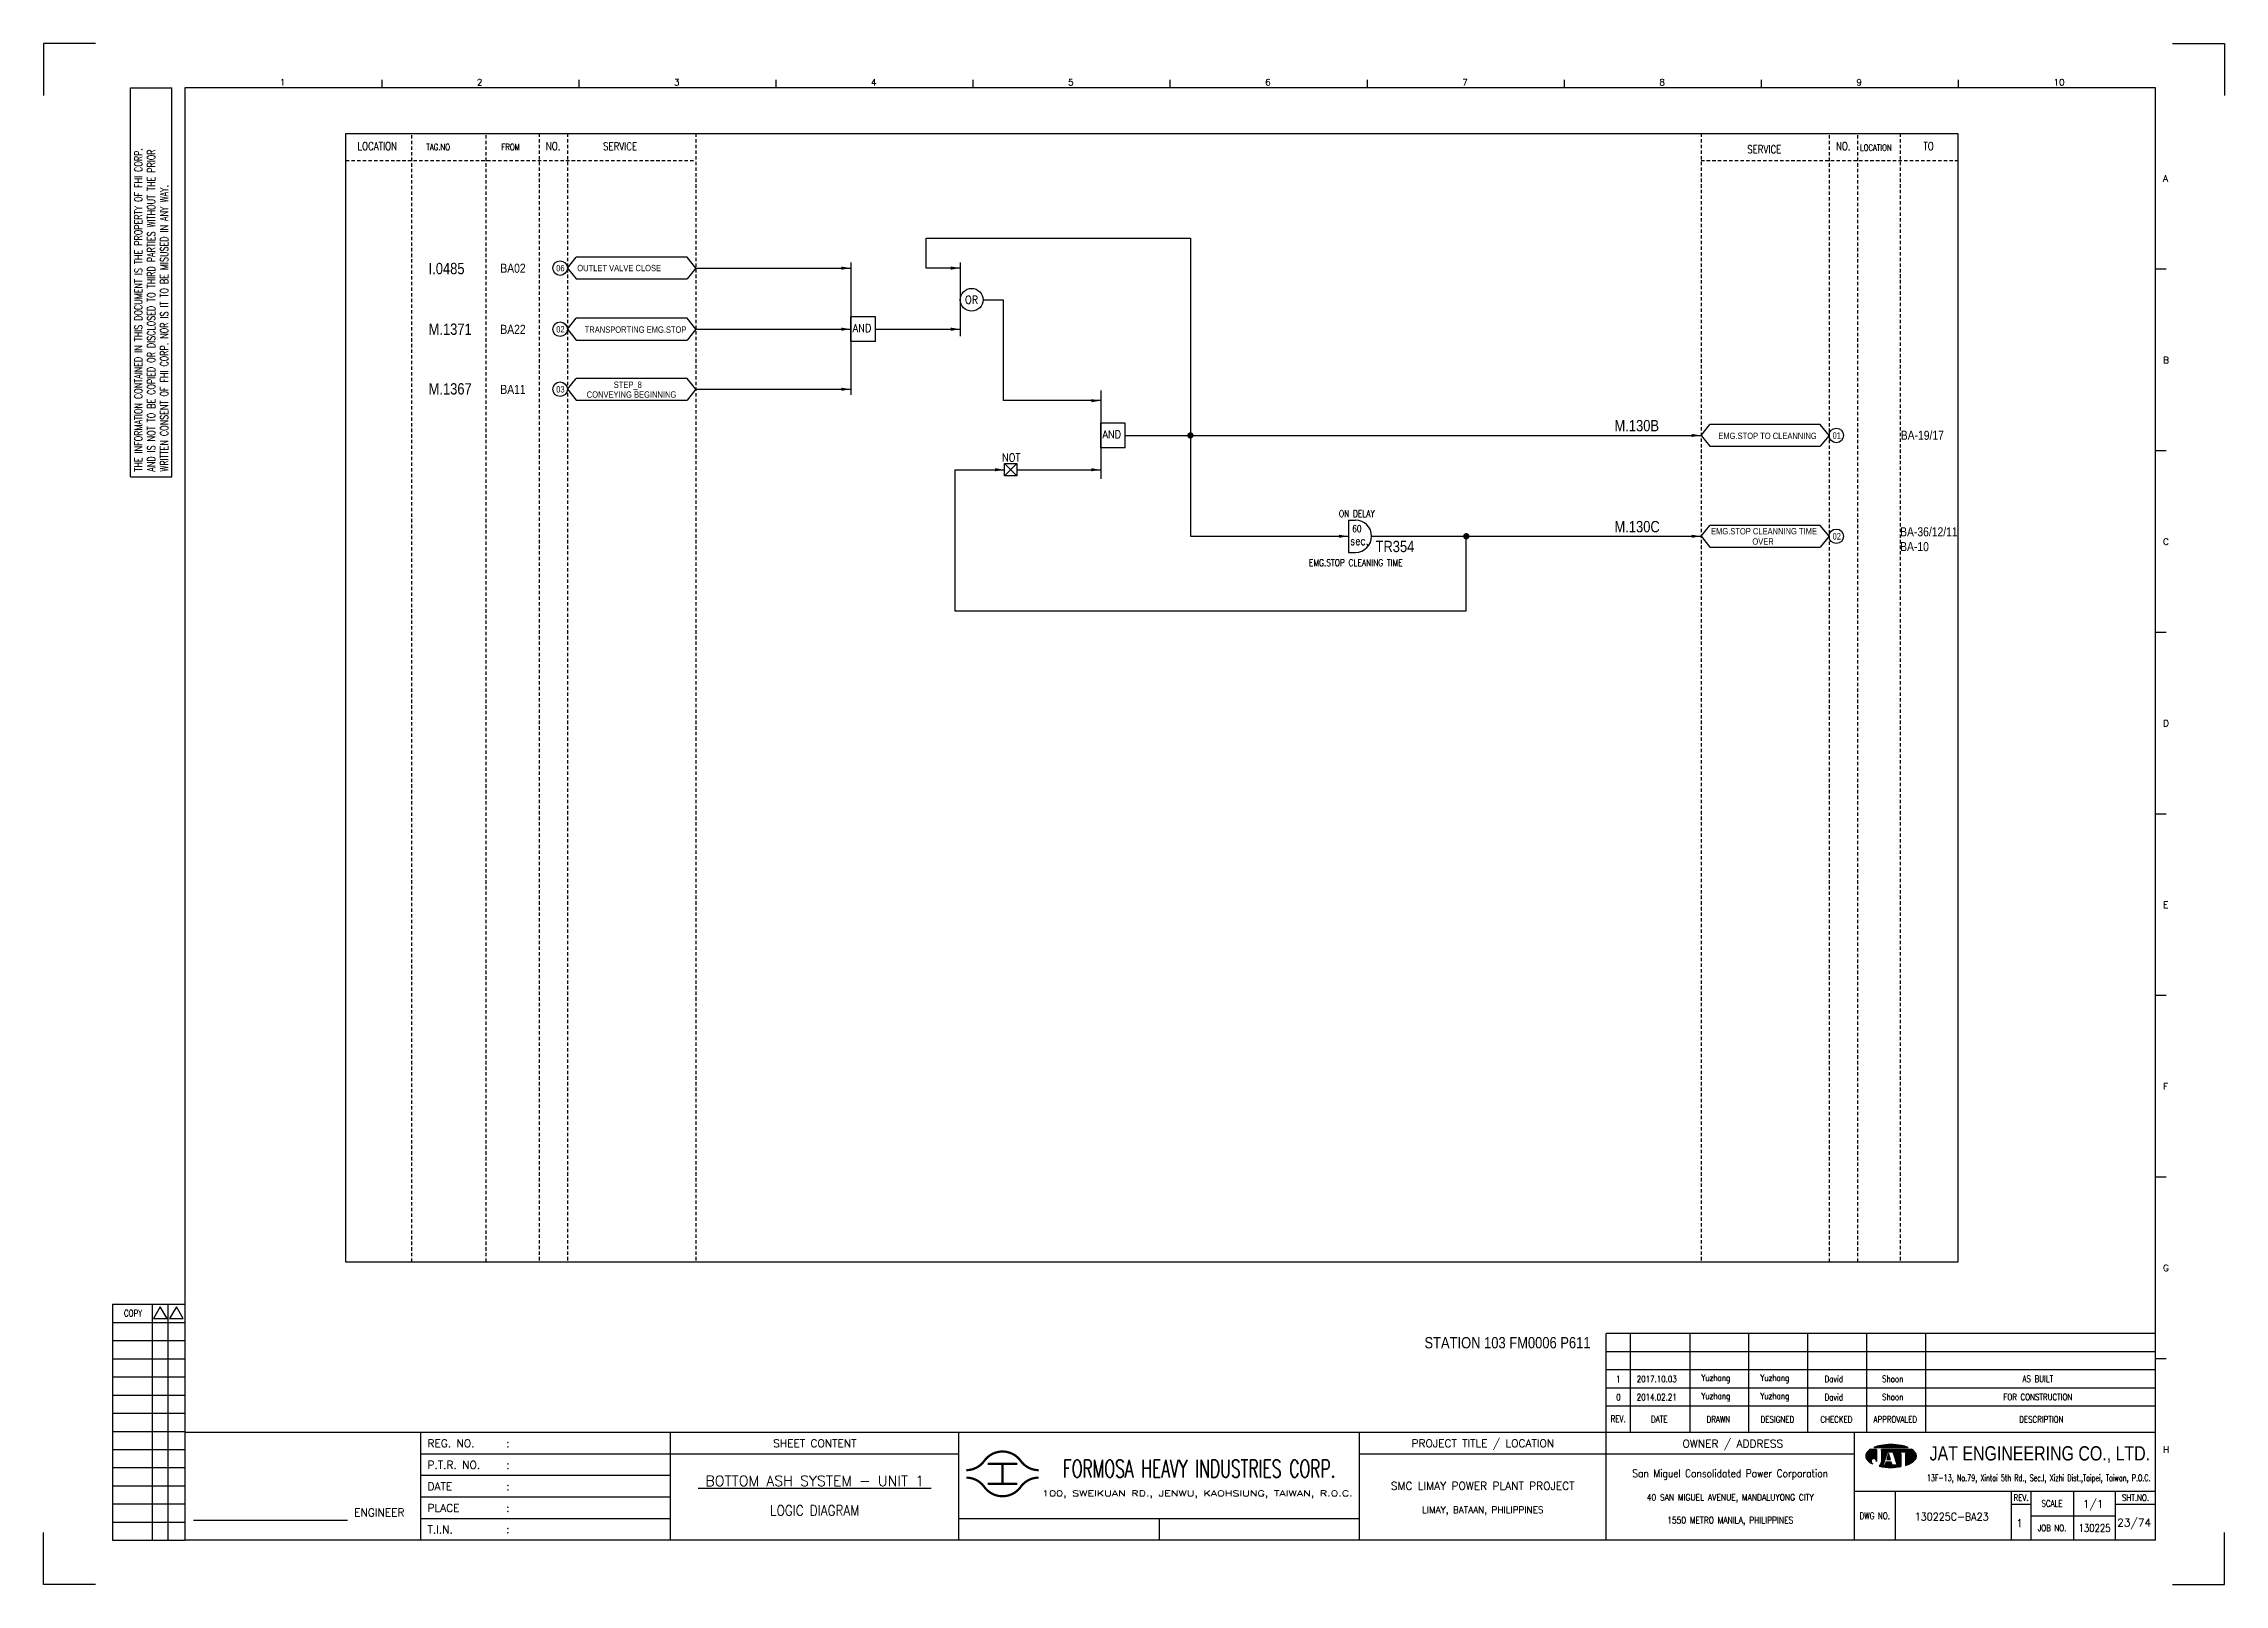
# Model space of a CAD drawing. Extents: x 1576 to 2542, y 416 to 1098.
import ezdxf
from ezdxf.enums import TextEntityAlignment as Align

# ---------------------------------------------------------------- set-up
doc = ezdxf.new("R2010")
doc.units = 0
doc.header["$MEASUREMENT"] = 0
doc.linetypes.add('HIDDEN', pattern=[4, 1.5, -1, 1.5])
doc.layers.get('0').update_dxf_attribs({"linetype": 'CONTINUOUS'})
doc.layers.get('DEFPOINTS').update_dxf_attribs({"linetype": 'CONTINUOUS'})
for name, color, linetype in [('B_DIM', 7, 'CONTINUOUS'), ('CON', 4, 'CONTINUOUS'), ('DCS', 7, 'CONTINUOUS'), ('DIM', 3, 'CONTINUOUS'), ('HID', 2, 'HIDDEN'), ('T', 2, 'CONTINUOUS'), ('TEXT', 7, 'CONTINUOUS'), ('圖框CON', 4, 'CONTINUOUS'), ('圖框DIM', 3, 'CONTINUOUS'), ('框線', 6, 'CONTINUOUS')]:
    doc.layers.add(name, color=color, linetype=linetype)
doc.styles.add('AEH', font='simplex', dxfattribs={"width": 0.8, "bigfont": 'ae'})
doc.styles.add('DAYUKP', font='complex', dxfattribs={"bigfont": 'DAYUKP.SHX'})
doc.styles.add('E2', font='simplex.shx', dxfattribs={"height": 2})
doc.styles.add('E3', font='simplex.shx', dxfattribs={"height": 3})
doc.styles.add('E4', font='simplex.shx', dxfattribs={"height": 4})
doc.styles.add('ROMANS', font='romans', dxfattribs={"width": 0.8})
doc.styles.add('style3', font='ARIALN.TTF')
doc.styles.add('WMF-Arial0', font='arial.ttf')

msp = doc.modelspace()

# ---------------------------------------------------------------- texts
at = {"layer": 'CON', "style": 'ROMANS'}
for s, height, width, p in [('LOCATION', 3.5, 0.8, (1724.13, 1052.4)), ('NO.', 3.5, 0.8, (1802.03, 1052.4)), ('SERVICE', 3.5, 0.8, (1831.68, 1052.33)), ('NO.', 3.5, 0.8, (2373.46, 1052.4)), ('TO', 3.5, 0.8, (2411.26, 1052.4)), ('SERVICE', 3.5, 0.8, (2338.49, 1051.02)), ('OR', 3.5, 0.9, (1987.39, 984.36)), ('NOT', 3.5, 0.9, (2004.92, 914.49)), ('60', 3.024, 0.8, (2158.04, 883.03)), ('sec.', 3.78, 0.8, (2159.15, 877.66))]:
    msp.add_text(s, height=height, dxfattribs=dict(at, width=width)).set_placement(p, align=Align.MIDDLE)
for s, height, width, p in [('TAG.NO', 2.8, 0.8, (1745.87, 1049.75)), ('FROM', 2.8, 0.8, (1779.12, 1049.75)), ('LOCATION', 2.8, 0.8, (2380.89, 1049.51)), ('AND', 3.5, 0.9, (1934.7, 969.03)), ('AND', 3.5, 0.9, (2045.35, 921.98)), ('ON DELAY', 3.024, 0.8, (2150.08, 887.26)), ('EMG.STOP CLEANING TIME', 3.024, 0.8, (2136.82, 865.51))]:
    msp.add_text(s, height=height, dxfattribs=dict(at, width=width)).set_placement(p, align=Align.BOTTOM_LEFT)
at = {"layer": 'CON', "style": 'style3'}
for s, p in [('BA02', (1778.62, 998.35)), ('BA22', (1778.62, 971.29)), ('BA11', (1778.62, 944.71))]:
    msp.add_text(s, height=4, dxfattribs=at).set_placement(p, align=Align.MIDDLE_LEFT)
for s, p in [('06', (1803.38, 996.12)), ('OUTLET VALVE CLOSE', (1812.72, 996.19)), ('02', (1803.38, 969.06)), ('TRANSPORTING EMG.STOP', (1816, 968.92)), ('STEP_8', (1828.87, 944.52)), ('03', (1803.38, 942.48)), ('CONVEYING BEGINNING', (1816.89, 940.17)), ('EMG.STOP TO CLEANNING', (2318.13, 921.87)), ('01', (2368.73, 922.02)), ('EMG.STOP CLEANNING TIME ', (2314.91, 879.64)), ('02', (2368.73, 877.38)), ('OVER', (2333.21, 875.1))]:
    msp.add_text(s, height=2.8, dxfattribs=at).set_placement(p, align=Align.BOTTOM_LEFT)
for s, p in [('BA-19/17', (2398.94, 922.38)), ('BA-36/12/11', (2398.66, 879.63)), ('BA-10', (2398.66, 873.08))]:
    msp.add_text(s, height=4, dxfattribs=at).set_placement(p)
at = {"layer": 'DCS', "linetype": 'ByBlock', "style": 'style3'}
for s, p in [('I.0485', (1746.85, 995.71)), ('M.1371', (1746.85, 968.85)), ('M.1367', (1746.85, 942.43)), ('M.130B', (2272.13, 926.14)), ('M.130C', (2272.13, 881.42)), ('TR354', (2166.3, 872.65)), ('STATION 103 FM0006 P611', (2187.97, 520.06))]:
    msp.add_text(s, height=5, dxfattribs=at).set_placement(p)
at = {"layer": 'T', "style": 'AEH', "width": 0.8}
for s, height, p in [('1', 2.87, (2273.85, 506.44)), ('2017.10.03', 2.871, (2290.85, 506.48)), ('Yuzhang', 2.871, (2317.05, 506.56)), ('Yuzhang', 2.871, (2343.16, 506.56)), ('David', 2.871, (2369.28, 506.56)), ('Shoon', 2.871, (2395.39, 506.56)), ('AS BUILT', 2.871, (2459.66, 506.56)), ('0', 2.87, (2273.85, 498.4)), ('2014.02.21', 2.871, (2290.85, 498.44)), ('Yuzhang', 2.871, (2317.05, 498.52)), ('Yuzhang', 2.871, (2343.16, 498.52)), ('David', 2.871, (2369.28, 498.52)), ('Shoon', 2.871, (2395.39, 498.52)), ('FOR CONSTRUCTION', 2.8714, (2459.66, 498.52))]:
    msp.add_text(s, height=height, dxfattribs=at).set_placement(p, align=Align.MIDDLE)
at = {"layer": 'TEXT', "color": 2, "style": 'E3', "width": 0.8}
msp.add_text('130225', height=3.446, dxfattribs=at).set_placement((2484.79, 440.49), align=Align.MIDDLE_CENTER)

# ---------------------------------------------------------------- blocks, each defined once
blk = doc.blocks.new('LEADER')
at = {"layer": 'CON'}
blk.add_solid([(0.85, -0.57), (0.85, -1.57), (3.85, -1.07)], dxfattribs=at)
blk = doc.blocks.new('Sht_Cont_T3')
at = {"layer": 'TEXT', "color": 3, "linetype": 'Continuous', "style": 'E4'}
for tag, p in [('$SHT_CONT_L1$', (55.63, 24.91)), ('$SHT_CONT_L2$', (55.63, 16.61)), ('$SHT_CONT_L3$', (55.63, 8.3))]:
    blk.add_attdef(tag, text='', height=4, dxfattribs=at).set_placement(p, align=Align.MIDDLE)
blk = doc.blocks.new('1880-TITLE_BLK')
at = {"layer": 'TEXT', "color": 2, "linetype": 'Continuous', "style": 'E3'}
for tag, p in [('DWG_NO', (736.41, 26.44)), ('REV', (762.59, 23.97)), ('SCALE', (790.95, 31.17)), ('SHT_NO', (806.74, 23.97))]:
    blk.add_attdef(tag, text='', height=3, dxfattribs=at).set_placement(p, align=Align.MIDDLE)
at = {"layer": 'TEXT', "linetype": 'Continuous', "style": 'E2', "width": 0.6}
for tag, p in [('REV_DATE', (418.65, 19.76)), ('APPR_DATE', (492.93, 19.76))]:
    blk.add_attdef(tag, text='', height=2, dxfattribs=at).set_placement(p, align=Align.MIDDLE_LEFT)
blk = doc.blocks.new('1')
at = {"ltscale": 500, "const_width": 0.99}
blk.add_lwpolyline([(1686.83, 57.65, -0.241531), (1678.79, 61.78, 0.512989), (1662.7, 61.78, -0.241531), (1654.66, 57.65, -0.241531)], format="xyb", dxfattribs=at)
for points in [[(1664.14, 60.4), (1677.35, 60.4)], [(1670.74, 60.4), (1670.74, 51.6)], [(1664.14, 51.6), (1677.35, 51.6)]]:
    blk.add_lwpolyline(points, dxfattribs=at)
at = {"const_width": 0.99}
blk.add_lwpolyline([(1686.83, 54.35, 0.241531), (1678.79, 50.22, -0.512989), (1662.7, 50.22, 0.241531), (1654.66, 54.35, 0.241531)], format="xyb", dxfattribs=at)
at = {"layer": 'B_DIM'}
for p, q in [((2181.53, 118.11), (1938.08, 118.11)), ((1938.08, 74.29), (1938.08, 118.11)), ((1948.92, 74.29), (1948.92, 118.11)), ((1975.28, 74.29), (1975.28, 118.11)), ((2001.39, 74.29), (2001.39, 118.11)), ((2027.5, 74.29), (2027.5, 118.11)), ((2053.62, 74.29), (2053.62, 118.11)), ((2079.73, 74.29), (2079.73, 118.11)), ((2181.53, 110.07), (1938.08, 110.07)), ((1938.08, 77.93), (1938.08, 104.33)), ((2181.53, 102.03), (1938.08, 102.03)), ((2181.53, 93.99), (1938.08, 93.99)), ((2181.53, 85.95), (1938.08, 85.95))]:
    blk.add_line(p, q, dxfattribs=at)
at = {"layer": 'CON'}
for points in [[(1523.67, 26.6), (1523.67, 74.29)], [(1651.45, 26.6), (1651.45, 74.29)]]:
    blk.add_lwpolyline(points, dxfattribs=at)
at = {"layer": 'CON', "ltscale": 500}
for points in [[(1523.67, 64.75), (1413.11, 64.75)], [(1651.45, 64.75), (1523.67, 64.75)], [(1523.67, 55.22), (1413.11, 55.22)], [(1523.67, 45.69), (1413.11, 45.69)], [(1523.67, 36.15), (1413.11, 36.15)]]:
    blk.add_lwpolyline(points, dxfattribs=at)
at = {"layer": 'DEFPOINTS'}
for points in [[(1268.99, 689.33), (1246.02, 689.33), (1246.02, 666.36)], [(2189, 689.33), (2211.97, 689.33), (2211.97, 666.36)], [(1268.99, 7.08), (1246.02, 7.08), (1246.02, 30.05)], [(2189, 7.08), (2211.97, 7.08), (2211.97, 30.05)]]:
    blk.add_lwpolyline(points, dxfattribs=at)
at = {"layer": 'DIM'}
for p, q in [((1276.46, 131.12), (1276.46, 26.6)), ((1276.46, 131.12), (1308.62, 131.12)), ((1294.26, 26.6), (1294.26, 131.12)), ((1301.15, 26.6), (1301.15, 131.12)), ((1276.46, 123.08), (1308.62, 123.08)), ((1276.46, 115.04), (1308.62, 115.04)), ((1276.46, 107), (1308.62, 107)), ((1276.46, 98.96), (1308.62, 98.96)), ((1276.46, 90.92), (1308.62, 90.92)), ((1276.46, 82.88), (1308.62, 82.88)), ((1276.46, 74.84), (1308.62, 74.84)), ((1276.46, 66.8), (1308.62, 66.8)), ((1276.46, 58.76), (1308.62, 58.76)), ((1276.46, 50.72), (1308.62, 50.72)), ((1276.46, 42.68), (1308.62, 42.68)), ((1276.46, 34.64), (1308.62, 34.64)), ((1276.46, 26.6), (1308.62, 26.6))]:
    blk.add_line(p, q, dxfattribs=at)
for points in [[(1297.7, 129.98), (1294.72, 124.81), (1300.69, 124.81)], [(1304.83, 129.98), (1301.84, 124.81), (1307.81, 124.81)]]:
    blk.add_lwpolyline(points, close=True, dxfattribs=at)
at = {"layer": 'T', "lineweight": -3}
for p, q in [((2056.73, 67.67), (2071.93, 67.67)), ((2057.91, 66.87), (2055.21, 66.87)), ((2057.91, 66.87), (2057.91, 61.52)), ((2073.45, 66.87), (2060.05, 66.87)), ((2060.05, 66.33), (2060.05, 66.87)), ((2060.05, 66.87), (2060.05, 61.23)), ((2061.8, 63.05), (2060.05, 61.24)), ((2060.85, 59.91), (2062.72, 65.8)), ((2061.65, 59.91), (2060.85, 59.91)), ((2062.08, 61.25), (2061.65, 59.91)), ((2064.44, 61.25), (2062.08, 61.25)), ((2063.26, 65), (2062.41, 62.32)), ((2062.41, 62.32), (2064.1, 62.32)), ((2062.72, 65.8), (2065.13, 65.8)), ((2064.1, 62.32), (2063.26, 65)), ((2063.79, 65.8), (2065.13, 65.8)), ((2064.86, 59.91), (2064.44, 61.25)), ((2067, 59.91), (2064.86, 59.91)), ((2065.13, 65.8), (2067, 59.91)), ((2066.74, 65.8), (2072.62, 65.8)), ((2066.74, 65), (2066.74, 65.8)), ((2068.61, 65), (2066.74, 65)), ((2068.61, 65), (2068.61, 59.21)), ((2072.62, 65), (2070.75, 65)), ((2070.75, 65), (2070.75, 59.74)), ((2072.62, 65.8), (2072.62, 65))]:
    blk.add_line(p, q, dxfattribs=at)
at = {"layer": 'T', "color": 0, "lineweight": -3}
for p, q in [((2056.94, 67.67), (2057.09, 67.82)), ((2057.16, 67.67), (2057.44, 67.95)), ((2057.39, 67.67), (2057.78, 68.07)), ((2057.61, 67.67), (2058.11, 68.18)), ((2057.83, 67.67), (2058.43, 68.27)), ((2058.05, 67.67), (2058.73, 68.35)), ((2058.27, 67.67), (2059.03, 68.43)), ((2058.49, 67.67), (2059.32, 68.49)), ((2058.72, 67.67), (2059.6, 68.55)), ((2058.94, 67.67), (2059.87, 68.6)), ((2059.16, 67.67), (2060.14, 68.65)), ((2059.38, 67.67), (2060.41, 68.7)), ((2059.6, 67.67), (2060.67, 68.74)), ((2059.82, 67.67), (2060.93, 68.77)), ((2060.05, 67.67), (2061.18, 68.81)), ((2060.27, 67.67), (2061.44, 68.84)), ((2060.49, 67.67), (2061.69, 68.87)), ((2060.71, 67.67), (2061.93, 68.89)), ((2060.93, 67.67), (2062.18, 68.91)), ((2061.15, 67.67), (2062.42, 68.93)), ((2061.38, 67.67), (2062.66, 68.95)), ((2061.6, 67.67), (2062.89, 68.97)), ((2061.82, 67.67), (2063.13, 68.98)), ((2062.04, 67.67), (2063.36, 68.99)), ((2062.26, 67.67), (2063.59, 69)), ((2062.48, 67.67), (2063.82, 69)), ((2062.71, 67.67), (2064.04, 69.01)), ((2062.93, 67.67), (2064.27, 69.01)), ((2063.15, 67.67), (2064.49, 69.01)), ((2063.37, 67.67), (2064.71, 69.01)), ((2063.59, 67.67), (2064.92, 69)), ((2063.81, 67.67), (2065.14, 69)), ((2064.04, 67.67), (2065.35, 68.99)), ((2064.26, 67.67), (2065.56, 68.98)), ((2064.48, 67.67), (2065.78, 68.97)), ((2064.7, 67.67), (2065.98, 68.95)), ((2064.92, 67.67), (2066.19, 68.94)), ((2065.14, 67.67), (2066.4, 68.92)), ((2065.37, 67.67), (2066.6, 68.9)), ((2065.59, 67.67), (2066.8, 68.88)), ((2065.81, 67.67), (2067, 68.86)), ((2066.03, 67.67), (2067.2, 68.84)), ((2066.25, 67.67), (2067.4, 68.82)), ((2066.47, 67.67), (2067.6, 68.79)), ((2066.7, 67.67), (2067.79, 68.77)), ((2066.92, 67.67), (2067.98, 68.74)), ((2067.14, 67.67), (2068.18, 68.71)), ((2067.36, 67.67), (2068.37, 68.68)), ((2067.58, 67.67), (2068.56, 68.64)), ((2067.81, 67.67), (2068.75, 68.61)), ((2068.03, 67.67), (2068.93, 68.58)), ((2068.25, 67.67), (2069.12, 68.54)), ((2068.47, 67.67), (2069.3, 68.5)), ((2068.69, 67.67), (2069.48, 68.46)), ((2068.91, 67.67), (2069.66, 68.42)), ((2069.14, 67.67), (2069.84, 68.37)), ((2069.36, 67.67), (2070.01, 68.33)), ((2069.58, 67.67), (2070.19, 68.28)), ((2069.8, 67.67), (2070.36, 68.23)), ((2070.02, 67.67), (2070.53, 68.18)), ((2070.24, 67.67), (2070.7, 68.13)), ((2070.47, 67.67), (2070.87, 68.07)), ((2070.69, 67.67), (2071.03, 68.02)), ((2070.91, 67.67), (2071.2, 67.96)), ((2071.13, 67.67), (2071.36, 67.9)), ((2071.35, 67.67), (2071.52, 67.84)), ((2071.57, 67.67), (2071.68, 67.77)), ((2071.8, 67.67), (2071.83, 67.71)), ((2053.09, 63.82), (2056.14, 66.87)), ((2053.09, 64.04), (2055.92, 66.87)), ((2053.11, 63.62), (2056.36, 66.87)), ((2053.12, 64.29), (2055.7, 66.87)), ((2053.14, 63.43), (2056.58, 66.87)), ((2053.18, 63.25), (2056.8, 66.87)), ((2053.18, 64.57), (2055.47, 66.87)), ((2053.24, 63.08), (2057.03, 66.87)), ((2053.29, 64.91), (2055.25, 66.87)), ((2053.3, 62.92), (2057.25, 66.87)), ((2053.37, 62.77), (2057.47, 66.87)), ((2053.45, 62.63), (2057.69, 66.87)), ((2053.54, 62.5), (2057.91, 66.86)), ((2053.61, 65.45), (2054.47, 66.31)), ((2053.64, 62.37), (2057.91, 66.64)), ((2053.74, 62.25), (2057.91, 66.42)), ((2053.84, 62.14), (2057.91, 66.2)), ((2053.95, 62.02), (2057.91, 65.98)), ((2054.07, 61.91), (2057.91, 65.75)), ((2054.18, 61.8), (2057.91, 65.53)), ((2054.29, 61.7), (2057.91, 65.31)), ((2054.41, 61.59), (2057.91, 65.09)), ((2054.53, 61.49), (2057.91, 64.87)), ((2054.65, 61.39), (2057.91, 64.65)), ((2054.78, 61.29), (2055.59, 62.11)), ((2054.9, 61.2), (2055.48, 61.77)), ((2055.03, 61.11), (2055.46, 61.53)), ((2055.16, 61.01), (2055.47, 61.33)), ((2055.3, 60.93), (2055.52, 61.15)), ((2055.43, 60.84), (2055.59, 60.99)), ((2055.57, 60.76), (2055.67, 60.85)), ((2055.71, 60.67), (2055.76, 60.73)), ((2055.85, 60.59), (2055.88, 60.62)), ((2056, 60.52), (2056, 60.52)), ((2056.12, 62.63), (2057.91, 64.42)), ((2056.14, 60.44), (2056.14, 60.44)), ((2056.46, 62.75), (2057.91, 64.2)), ((2056.7, 62.77), (2057.91, 63.98)), ((2056.9, 62.75), (2057.91, 63.76)), ((2057.08, 62.71), (2057.91, 63.54)), ((2057.23, 62.64), (2057.91, 63.32)), ((2057.37, 62.56), (2057.91, 63.09)), ((2057.5, 62.46), (2057.91, 62.87)), ((2057.61, 62.35), (2057.91, 62.65)), ((2057.7, 62.23), (2057.91, 62.43)), ((2057.79, 62.09), (2057.91, 62.21)), ((2057.85, 61.93), (2057.91, 61.99)), ((2057.89, 61.75), (2057.91, 61.76)), ((2057.91, 61.54), (2057.91, 61.55)), ((2059.09, 59.4), (2061.43, 61.74)), ((2059.28, 59.36), (2061.33, 61.42)), ((2059.46, 59.32), (2061.23, 61.09)), ((2059.64, 59.29), (2061.12, 60.77)), ((2059.83, 59.25), (2061.02, 60.44)), ((2059.86, 60.39), (2061.54, 62.07)), ((2059.98, 60.73), (2061.64, 62.39)), ((2060.02, 59.22), (2060.92, 60.12)), ((2060.03, 61), (2061.74, 62.72)), ((2060.05, 63.24), (2063.68, 66.87)), ((2060.05, 63.46), (2063.46, 66.87)), ((2060.05, 63.68), (2063.23, 66.87)), ((2060.05, 63.9), (2063.01, 66.87)), ((2060.05, 64.13), (2062.79, 66.87)), ((2060.05, 64.35), (2062.57, 66.87)), ((2060.05, 64.57), (2062.35, 66.87)), ((2060.05, 64.79), (2062.13, 66.87)), ((2060.05, 65.01), (2061.9, 66.87)), ((2060.05, 65.23), (2061.68, 66.87)), ((2060.05, 65.46), (2061.46, 66.87)), ((2060.05, 66.12), (2060.79, 66.87)), ((2060.05, 66.34), (2060.57, 66.87)), ((2060.05, 66.56), (2060.35, 66.87)), ((2060.05, 66.79), (2060.13, 66.87)), ((2060.05, 65.68), (2061.24, 66.87)), ((2060.05, 65.9), (2061.02, 66.87)), ((2060.05, 63.02), (2062.67, 65.64)), ((2060.05, 62.8), (2062.57, 65.32)), ((2060.05, 62.57), (2062.47, 64.99)), ((2060.05, 62.35), (2062.36, 64.67)), ((2060.05, 62.13), (2062.26, 64.34)), ((2060.05, 61.91), (2062.16, 64.02)), ((2060.05, 61.69), (2062.05, 63.69)), ((2060.05, 61.46), (2061.95, 63.37)), ((2060.05, 61.24), (2060.05, 61.24)), ((2060.21, 59.19), (2060.93, 59.91)), ((2060.4, 59.16), (2061.15, 59.91)), ((2060.59, 59.13), (2061.38, 59.91)), ((2060.78, 59.1), (2061.6, 59.91)), ((2060.98, 59.07), (2063.16, 61.25)), ((2061.17, 59.04), (2063.38, 61.25)), ((2061.37, 59.02), (2063.6, 61.25)), ((2061.57, 59), (2063.82, 61.25)), ((2061.68, 59.99), (2062.94, 61.25)), ((2061.77, 58.97), (2064.04, 61.25)), ((2061.78, 60.32), (2062.71, 61.25)), ((2061.88, 60.64), (2062.49, 61.25)), ((2061.97, 58.95), (2064.27, 61.25)), ((2061.99, 60.96), (2062.27, 61.25)), ((2062.17, 58.94), (2064.45, 61.21)), ((2062.38, 58.92), (2064.51, 61.05)), ((2062.45, 62.32), (2063.71, 63.57)), ((2062.5, 62.58), (2063.65, 63.74)), ((2062.58, 58.9), (2064.56, 60.88)), ((2062.6, 62.91), (2063.6, 63.91)), ((2062.68, 62.32), (2063.76, 63.4)), ((2062.7, 63.23), (2063.55, 64.08)), ((2062.79, 58.89), (2064.61, 60.71)), ((2062.8, 63.56), (2063.49, 64.25)), ((2062.83, 65.8), (2063.9, 66.87)), ((2062.9, 62.32), (2063.81, 63.24)), ((2062.91, 63.88), (2063.44, 64.42)), ((2063, 58.88), (2064.67, 60.54)), ((2063.01, 64.2), (2063.39, 64.58)), ((2063.05, 65.8), (2064.12, 66.87)), ((2063.11, 64.53), (2063.33, 64.75)), ((2063.12, 62.32), (2063.87, 63.07)), ((2063.21, 64.85), (2063.28, 64.92)), ((2063.21, 58.87), (2064.72, 60.37)), ((2063.27, 65.8), (2064.34, 66.87)), ((2063.34, 62.32), (2063.92, 62.9)), ((2063.43, 58.86), (2064.77, 60.2)), ((2063.49, 65.8), (2064.56, 66.87)), ((2063.56, 62.32), (2063.97, 62.73)), ((2063.64, 58.85), (2064.82, 60.03)), ((2063.72, 65.8), (2064.79, 66.87)), ((2063.78, 62.32), (2064.03, 62.56)), ((2063.86, 58.85), (2064.92, 59.91)), ((2063.94, 65.8), (2065.01, 66.87)), ((2064.01, 62.32), (2064.08, 62.39)), ((2064.08, 58.84), (2065.15, 59.91)), ((2064.16, 65.8), (2065.23, 66.87)), ((2064.3, 58.84), (2065.37, 59.91)), ((2064.38, 65.8), (2065.45, 66.87)), ((2064.52, 58.84), (2065.59, 59.91)), ((2064.6, 65.8), (2065.67, 66.87)), ((2064.74, 58.85), (2065.81, 59.91)), ((2064.82, 65.8), (2065.89, 66.87)), ((2064.97, 58.85), (2066.03, 59.91)), ((2065.05, 65.8), (2066.12, 66.87)), ((2065.16, 65.69), (2066.34, 66.87)), ((2065.2, 58.86), (2066.25, 59.91)), ((2065.22, 65.53), (2066.56, 66.87)), ((2065.27, 65.36), (2066.78, 66.87)), ((2065.32, 65.19), (2067, 66.87)), ((2065.38, 65.02), (2067.22, 66.87)), ((2065.43, 64.85), (2067.45, 66.87)), ((2065.43, 58.87), (2066.48, 59.91)), ((2065.48, 64.69), (2067.67, 66.87)), ((2065.54, 64.52), (2066.74, 65.71)), ((2065.59, 64.35), (2066.74, 65.49)), ((2065.65, 64.18), (2066.74, 65.27)), ((2065.66, 58.88), (2066.7, 59.91)), ((2065.7, 64.01), (2066.74, 65.05)), ((2065.75, 63.84), (2066.9, 65)), ((2065.81, 63.68), (2067.12, 65)), ((2065.86, 63.51), (2067.35, 65)), ((2065.9, 58.89), (2066.92, 59.91)), ((2065.91, 63.34), (2067.57, 65)), ((2065.97, 63.17), (2067.79, 65)), ((2066.02, 63), (2068.01, 65)), ((2066.07, 62.84), (2068.23, 65)), ((2066.13, 62.67), (2068.46, 65)), ((2066.14, 58.91), (2068.61, 61.38)), ((2066.18, 62.5), (2068.61, 64.93)), ((2066.23, 62.33), (2068.61, 64.71)), ((2066.29, 62.16), (2068.61, 64.48)), ((2066.34, 61.99), (2068.61, 64.26)), ((2066.38, 58.93), (2068.61, 61.16)), ((2066.39, 61.83), (2068.61, 64.04)), ((2066.45, 61.66), (2068.61, 63.82)), ((2066.5, 61.49), (2068.61, 63.6)), ((2066.56, 61.32), (2068.61, 63.38)), ((2066.61, 61.15), (2068.61, 63.15)), ((2066.62, 58.95), (2068.61, 60.94)), ((2066.66, 60.99), (2068.61, 62.93)), ((2066.72, 60.82), (2068.61, 62.71)), ((2066.77, 60.65), (2068.61, 62.49)), ((2066.82, 65.8), (2067.89, 66.87)), ((2066.82, 60.48), (2068.61, 62.27)), ((2066.87, 58.97), (2068.61, 60.72)), ((2066.88, 60.31), (2068.61, 62.05)), ((2066.93, 60.14), (2068.61, 61.82)), ((2066.98, 59.98), (2068.61, 61.6)), ((2067.04, 65.8), (2068.11, 66.87)), ((2067.11, 59), (2068.61, 60.49)), ((2067.26, 65.8), (2068.33, 66.87)), ((2067.37, 59.03), (2068.61, 60.27)), ((2067.48, 65.8), (2068.55, 66.87)), ((2067.62, 59.06), (2068.61, 60.05)), ((2067.71, 65.8), (2068.78, 66.87)), ((2067.88, 59.1), (2068.61, 59.83)), ((2067.93, 65.8), (2069, 66.87)), ((2068.14, 59.14), (2068.61, 59.61)), ((2068.15, 65.8), (2069.22, 66.87)), ((2068.37, 65.8), (2069.44, 66.87)), ((2068.4, 59.18), (2068.61, 59.38)), ((2068.59, 65.8), (2069.66, 66.87)), ((2068.81, 65.8), (2069.88, 66.87)), ((2069.04, 65.8), (2070.11, 66.87)), ((2069.26, 65.8), (2070.33, 66.87)), ((2069.48, 65.8), (2070.55, 66.87)), ((2069.7, 65.8), (2070.77, 66.87)), ((2069.92, 65.8), (2070.99, 66.87)), ((2070.14, 65.8), (2071.21, 66.87)), ((2070.37, 65.8), (2071.44, 66.87)), ((2070.59, 65.8), (2071.66, 66.87)), ((2070.75, 63.08), (2074.07, 66.4)), ((2070.75, 62.86), (2074.19, 66.3)), ((2070.75, 62.63), (2074.31, 66.2)), ((2070.75, 62.41), (2074.43, 66.09)), ((2070.75, 62.19), (2074.54, 65.98)), ((2070.75, 61.97), (2074.66, 65.87)), ((2070.75, 61.75), (2074.77, 65.76)), ((2070.75, 61.53), (2074.87, 65.65)), ((2070.75, 61.3), (2074.98, 65.53)), ((2070.75, 61.08), (2075.08, 65.41)), ((2070.75, 60.86), (2075.17, 65.28)), ((2070.75, 60.64), (2075.25, 65.14)), ((2070.75, 63.96), (2071.78, 65)), ((2070.75, 63.74), (2072, 65)), ((2070.75, 63.52), (2072.22, 65)), ((2070.75, 63.3), (2072.45, 65)), ((2070.75, 64.41), (2071.34, 65)), ((2070.75, 64.19), (2071.56, 65)), ((2070.75, 64.85), (2070.89, 65)), ((2070.75, 64.63), (2071.12, 65)), ((2070.75, 60.42), (2075.33, 64.99)), ((2070.75, 60.2), (2075.39, 64.84)), ((2070.75, 59.97), (2075.45, 64.67)), ((2070.75, 59.75), (2075.5, 64.5)), ((2070.81, 65.8), (2071.88, 66.87)), ((2071.03, 65.8), (2072.1, 66.87)), ((2071.07, 59.85), (2075.53, 64.32)), ((2071.25, 65.8), (2072.32, 66.87)), ((2071.42, 59.97), (2075.56, 64.12)), ((2071.47, 65.8), (2072.54, 66.87)), ((2071.7, 65.8), (2072.77, 66.87)), ((2071.78, 60.12), (2075.57, 63.9)), ((2071.92, 65.8), (2072.99, 66.87)), ((2072.14, 65.8), (2073.21, 66.87)), ((2072.17, 60.28), (2075.55, 63.67)), ((2072.36, 65.8), (2073.43, 66.87)), ((2072.58, 65.8), (2073.57, 66.78)), ((2072.59, 60.48), (2075.51, 63.4)), ((2072.62, 65.62), (2073.7, 66.69)), ((2072.62, 65.39), (2073.83, 66.6)), ((2072.62, 65.17), (2073.95, 66.5)), ((2073.08, 60.75), (2075.42, 63.1)), ((2073.74, 61.19), (2075.24, 62.69))]:
    blk.add_line(p, q, dxfattribs=at)
at = {"layer": 'T', "lineweight": -3}
for centre, major_axis, start_param, end_param in [((2062.5, 54), (-10.49, 10.49), 5.683021, 5.897183), ((2064.33, 44.23), (-17.52, 17.52), 5.497787, 5.683021), ((2064.33, 44.23), (17.52, 17.52), 0.600164, 0.785398), ((2066.16, 54), (10.49, 10.49), 0.386002, 0.600164), ((2055.58, 63.92), (1.76, 1.76), 1.614811, 2.356194), ((2055.58, 63.92), (-1.76, 1.76), 0.785398, 1.526782), ((2059.72, 60.14), (-5.73, 5.73), 6.088179, 6.3272), ((2059.72, 67.71), (5.73, 5.73), 3.097578, 3.478972), ((2056.68, 61.54), (-0.868, 0.868), 3.906164, 8.245601), ((2057.88, 61.28), (1.53, 1.53), 4.470635, 5.546585), ((2064.33, 83.62), (17.52, 17.52), 3.710226, 3.926991), ((2064.33, 83.62), (17.52, 17.52), 3.926991, 4.100643), ((2066.16, 73.85), (-10.49, 10.49), 2.670765, 2.781027), ((2068.93, 67.71), (-5.73, 5.73), 2.781027, 3.185607), ((2068.93, 60.14), (-5.73, 5.73), 4.668374, 4.907395), ((2073.07, 63.92), (-1.76, 1.76), 3.926991, 4.668374), ((2073.07, 63.92), (1.76, 1.76), 4.756403, 5.497787)]:
    blk.add_ellipse(centre, major_axis=major_axis, ratio=1, start_param=start_param, end_param=end_param, dxfattribs=at)
at = {"layer": '圖框CON'}
for p, q in [((1284.5, 669.81), (1302.87, 669.81)), ((1284.5, 497.52), (1284.5, 669.81)), ((1302.87, 497.52), (1302.87, 669.81)), ((1395.91, 669.85), (1395.91, 673.29)), ((1483.2, 669.85), (1483.2, 673.29)), ((1570.49, 669.85), (1570.49, 673.29)), ((1657.78, 669.85), (1657.78, 673.29)), ((1745.08, 669.85), (1745.08, 673.29)), ((1832.37, 669.85), (1832.37, 673.29)), ((1919.66, 669.85), (1919.66, 673.29)), ((2006.95, 669.85), (2006.95, 673.29)), ((2094.24, 669.85), (2094.24, 673.29)), ((2186.14, 589.41), (2181.53, 589.41)), ((2186.14, 509.01), (2181.53, 509.01)), ((1284.5, 497.52), (1302.87, 497.52)), ((2186.14, 428.61), (2181.53, 428.61)), ((2186.14, 348.2), (2181.53, 348.2)), ((2186.14, 267.8), (2181.53, 267.8)), ((2186.14, 187.4), (2181.53, 187.4)), ((2186.14, 107), (2181.53, 107)), ((2048.1, 48.3), (2181.53, 48.3)), ((2066.14, 48.3), (2066.14, 26.6)), ((2117.55, 48.3), (2117.55, 26.6)), ((2117.55, 42.62), (2126.28, 42.62)), ((2126.28, 48.3), (2126.28, 26.6)), ((2145.25, 26.6), (2145.25, 48.3)), ((2163.72, 26.6), (2163.72, 48.3)), ((2163.72, 42.62), (2181.53, 42.62)), ((1740.17, 36.15), (1740.17, 26.6)), ((2126.28, 37.45), (2163.72, 37.45))]:
    blk.add_line(p, q, dxfattribs=at)
for points in [[(1413.11, 26.6), (1413.11, 74.29)], [(1828.89, 26.6), (1828.89, 74.29)], [(1938.08, 26.6), (1938.08, 74.29)], [(2048.1, 26.6), (2048.1, 74.29)], [(2048.1, 64.75), (1828.89, 64.75)], [(1828.89, 36.15), (1802.67, 36.15), (1651.45, 36.15)]]:
    blk.add_lwpolyline(points, dxfattribs=at)
at = {"layer": '圖框DIM'}
blk.add_line((1312.36, 35.55), (1380.65, 35.55), dxfattribs=at)
at = {"layer": '框線'}
for p, q in [((1308.62, 669.81), (1308.62, 26.6)), ((2181.53, 669.81), (1308.62, 669.81)), ((2181.53, 26.6), (2181.53, 669.81)), ((2181.53, 74.29), (1308.62, 74.29)), ((2181.53, 26.6), (1308.62, 26.6))]:
    blk.add_line(p, q, dxfattribs=at)
at = {"style": 'DAYUKP'}
for s, height, p in [('1', 2.87, (1350.64, 670.78)), ('2', 2.87, (1437.93, 670.78)), ('3', 2.87, (1525.22, 670.78)), ('4', 2.87, (1612.51, 670.78)), ('5', 2.87, (1699.8, 670.78)), ('6', 2.87, (1787.1, 670.78)), ('7', 2.87, (1874.39, 670.78)), ('8', 2.87, (1961.68, 670.78)), ('9', 2.87, (2048.97, 670.78)), ('10', 2.871, (2136.26, 670.78))]:
    blk.add_text(s, height=height, dxfattribs=at).set_placement(p)
for s, p in [('A', (2184.79, 629.6)), ('B', (2184.79, 549.2)), ('C', (2184.79, 468.8)), ('D', (2184.79, 388.39)), ('E', (2184.79, 307.99)), ('F', (2184.79, 227.59)), ('G', (2184.79, 147.19)), ('H', (2184.79, 66.79))]:
    blk.add_text(s, height=2.87, dxfattribs=at).set_placement(p, align=Align.MIDDLE_LEFT)
at = {"style": 'WMF-Arial0', "width": 0.8}
blk.add_text('JAT ENGINEERING CO., LTD.', height=6.3172, dxfattribs=at).set_placement((2130.24, 64.55), align=Align.MIDDLE)
at = {"color": 90, "ltscale": 500, "style": 'ROMANS', "width": 0.65}
blk.add_text('FORMOSA HEAVY INDUSTRIES CORP.', height=7.7366, dxfattribs=at).set_placement((1757.9, 58.28), align=Align.MIDDLE)
at = {"color": 2, "ltscale": 500, "style": 'ROMANS', "width": 0.85}
blk.add_text('San Miguel Consolidated Power Corporation', height=3.4457, dxfattribs=at).set_placement((1993.09, 56.23), align=Align.MIDDLE_CENTER)
at = {"color": 2, "ltscale": 500, "style": 'ROMANS'}
for s, height, p in [('SMC LIMAY POWER PLANT PROJECT', 3.4457, (1883.48, 50.7)), ('LIMAY, BATAAN, PHILIPPINES', 2.8714, (1883.48, 40.08))]:
    blk.add_text(s, height=height, dxfattribs=at).set_placement(p, align=Align.MIDDLE_CENTER)
at = {"color": 4, "ltscale": 500, "style": 'ROMANS', "width": 0.85}
for s, p in [('40 SAN MIGUEL AVENUE, MANDALUYONG CITY', (1993.09, 45.61)), ('1550 METRO MANILA, PHILIPPINES', (1993.09, 35.51))]:
    blk.add_text(s, height=2.8714, dxfattribs=at).set_placement(p, align=Align.MIDDLE_CENTER)
at = {"layer": 'B_DIM', "style": 'AEH', "width": 0.8}
for s, height, p in [('REV.', 2.871, (1943.45, 80.37)), ('DATE', 2.871, (1961.68, 80.21)), ('DRAWN', 2.871, (1987.87, 80.12)), ('DESIGNED', 2.871, (2013.98, 80.12)), ('CHECKED', 2.871, (2040.1, 80.12)), ('APPROVALED', 2.871, (2066.21, 80.12)), ('DESCRIPTION', 2.8714, (2130.87, 80.12))]:
    blk.add_text(s, height=height, dxfattribs=at).set_placement(p, align=Align.MIDDLE)
at = {"layer": 'DIM', "style": 'ROMANS', "width": 0.75}
for s, p in [('THE INFORMATION CONTAINED IN THIS DOCUMENT IS THE PROPERTY OF FHI CORP.', (1287.94, 499.82)), ('AND IS NOT TO BE COPIED OR DISCLOSED TO THIRD PARTIES WITHOUT THE PRIOR', (1293.68, 499.82)), ('WRITTEN CONSENT OF FHI CORP. NOR IS IT TO BE MISUSED IN ANY WAY.', (1299.43, 499.82))]:
    blk.add_text(s, height=3.4457, rotation=90, dxfattribs=at).set_placement(p, align=Align.MIDDLE_LEFT)
at = {"layer": 'DIM', "style": 'ROMANS', "width": 0.8}
blk.add_text('COPY', height=2.871, dxfattribs=at).set_placement((1285.64, 127.16), align=Align.MIDDLE)
at = {"layer": 'HID', "ltscale": 500, "style": 'ROMANS'}
for s, height, p in [('REG. NO.', 3.446, (1416.1, 69.52)), (':', 3.45, (1450.9, 69.52)), ('P.T.R. NO.', 3.446, (1416.1, 59.99)), (':', 3.45, (1450.9, 59.99)), ('DATE', 3.446, (1416.1, 50.45)), (':', 3.45, (1450.9, 50.45)), ('PLACE', 3.446, (1416.1, 40.92)), (':', 3.45, (1450.9, 40.92)), ('T.I.N.', 3.446, (1416.1, 31.37)), (':', 3.45, (1450.9, 31.39))]:
    blk.add_text(s, height=height, dxfattribs=at).set_placement(p, align=Align.MIDDLE_LEFT)
for s, p in [('SHEET CONTENT', (1587.56, 69.52)), ('PROJECT TITLE / LOCATION', (1883.48, 69.28)), ('OWNER / ADDRESS', (1994.25, 69.12))]:
    blk.add_text(s, height=3.4457, dxfattribs=at).set_placement(p, align=Align.MIDDLE)
at = {"layer": 'HID', "style": 'ROMANS', "width": 1.216198}
blk.add_text('100, SWEIKUAN RD., JENWU, KAOHSIUNG, TAIWAN, R.O.C.', height=2.5897, dxfattribs=at).set_placement((1688.31, 46.06), (1825.84, 46.06), align=Align.FIT)
at = {"layer": 'HID', "style": 'ROMANS'}
blk.add_text('ENGINEER', height=3.446, dxfattribs=at).set_placement((1394.71, 37.18), align=Align.CENTER)
at = {"layer": 'HID', "color": 7, "style": 'ROMANS', "width": 0.8}
for s, p in [('DWG NO.', (2057.12, 37.45)), ('REV.', (2121.92, 45.46)), ('SCALE', (2135.64, 42.87)), ('SHT.NO.', (2172.62, 45.46)), ('JOB NO.', (2135.64, 32.03))]:
    blk.add_text(s, height=2.871, dxfattribs=at).set_placement(p, align=Align.MIDDLE)
at = {"layer": 'T', "color": 2, "ltscale": 500, "style": 'ROMANS', "width": 0.65}
blk.add_text('13F-13, No.79, Xintai 5th Rd., Sec.I, Xizhi Dist.,Taipei, Taiwan, P.O.C.', height=2.8714, dxfattribs=at).set_placement((2129.74, 52.81), align=Align.CENTER)

# ---------------------------------------------------------------- linework, layer by layer
at = {"layer": 'CON'}
for p, q in [((1967.26, 998.4), (1967.26, 1011.73)), ((1967.26, 1011.73), (2084.29, 1011.73)), ((2084.29, 1011.73), (2084.29, 924.3)), ((1865.26, 998.4), (1933.91, 998.4)), ((1982.35, 998.4), (1967.26, 998.4)), ((1992.43, 984.36), (2001.4, 984.36)), ((2001.4, 984.36), (2001.4, 939.71)), ((1865.26, 971.34), (1933.91, 971.34)), ((1944.77, 971.34), (1982.35, 971.34)), ((1865.26, 944.76), (1933.91, 944.76)), ((2044.55, 939.71), (2001.4, 939.71)), ((2055.42, 924.3), (2310.46, 924.3)), ((2084.29, 924.3), (2084.29, 879.66)), ((1979.91, 909.1), (2001.92, 909.1)), ((1979.91, 909.1), (1979.91, 846.7)), ((2007.38, 909.1), (2044.55, 909.1)), ((2084.29, 879.66), (2154.25, 879.66)), ((2164.57, 879.66), (2310.46, 879.66)), ((2206.5, 846.7), (2206.5, 879.66)), ((1979.91, 846.7), (2206.5, 846.7))]:
    msp.add_line(p, q, dxfattribs=at)
at = {"layer": 'CON', "color": 6}
for p, q in [((1808.33, 998.4), (1812.23, 1003.22)), ((1808.33, 998.4), (1812.23, 993.59)), ((1861.36, 1003.22), (1812.23, 1003.22)), ((1865.26, 998.4), (1861.36, 1003.22)), ((1865.26, 998.4), (1861.36, 993.59)), ((1933.91, 1000.83), (1933.91, 942.26)), ((1982.35, 1000.83), (1982.35, 968.19)), ((1812.23, 993.59), (1861.36, 993.59)), ((1808.33, 971.34), (1812.23, 976.16)), ((1861.36, 976.16), (1812.23, 976.16)), ((1865.26, 971.34), (1861.36, 976.16)), ((1933.91, 965.86), (1933.91, 976.82)), ((1944.77, 976.82), (1933.91, 976.82)), ((1944.77, 965.86), (1944.77, 976.82)), ((1808.33, 971.34), (1812.23, 966.53)), ((1812.23, 966.53), (1861.36, 966.53)), ((1865.26, 971.34), (1861.36, 966.53)), ((1944.77, 965.86), (1933.91, 965.86)), ((1808.33, 944.76), (1812.23, 949.58)), ((1861.36, 949.58), (1812.23, 949.58)), ((1865.26, 944.76), (1861.36, 949.58)), ((1808.33, 944.76), (1812.23, 939.94)), ((1812.23, 939.94), (1861.36, 939.94)), ((1865.26, 944.76), (1861.36, 939.94)), ((2044.55, 944.18), (2044.55, 905.11)), ((2044.55, 918.82), (2044.55, 929.78)), ((2055.42, 929.78), (2044.55, 929.78)), ((2055.42, 918.82), (2055.42, 929.78)), ((2310.46, 924.3), (2314.36, 929.11)), ((2363.26, 929.11), (2314.36, 929.11)), ((2367.16, 924.3), (2363.26, 929.11)), ((2055.42, 918.82), (2044.55, 918.82)), ((2310.46, 924.3), (2314.36, 919.48)), ((2314.36, 919.48), (2363.26, 919.48)), ((2367.16, 924.3), (2363.26, 919.48)), ((2001.92, 911.83), (2007.38, 911.83)), ((2001.92, 906.37), (2001.92, 911.83)), ((2001.92, 911.83), (2007.38, 906.37)), ((2007.38, 911.83), (2001.92, 906.37)), ((2007.38, 911.83), (2007.38, 906.37)), ((2007.38, 906.37), (2001.92, 906.37)), ((2154.25, 886.8), (2154.25, 872.52)), ((2154.25, 886.8), (2157.42, 886.8)), ((2310.46, 879.66), (2314.36, 884.48)), ((2310.46, 879.66), (2314.36, 874.84)), ((2363.26, 884.48), (2314.36, 884.48)), ((2367.16, 879.66), (2363.26, 884.48)), ((2367.16, 879.66), (2363.26, 874.84)), ((2154.25, 872.52), (2157.42, 872.52)), ((2314.36, 874.84), (2363.26, 874.84))]:
    msp.add_line(p, q, dxfattribs=at)
at = {"layer": 'CON'}
msp.add_lwpolyline([(1710.21, 1058.01), (2424.21, 1058.01), (2424.21, 558.2), (1710.21, 558.2)], close=True, dxfattribs=at)
at = {"layer": 'CON', "const_width": 1.4}
for points in [[(2083.59, 924.3, 1), (2084.99, 924.3, 1)], [(2205.8, 879.66, 1), (2207.2, 879.66, 1)]]:
    msp.add_lwpolyline(points, format="xyb", close=True, dxfattribs=at)
at = {"layer": 'CON'}
for centre in [(1805.11, 998.4), (1805.11, 971.34), (1805.11, 944.76), (2370.37, 924.3), (2370.37, 879.66)]:
    msp.add_circle(centre, 3.21, dxfattribs=at)
at = {"layer": 'CON', "color": 6}
msp.add_circle((1987.39, 984.36), 5.04, dxfattribs=at)
msp.add_arc((2157.42, 879.66), 7.14, 270, 90, dxfattribs=at)
at = {"layer": 'HID'}
for p, q in [((1739.26, 1057.31), (1739.26, 558.2)), ((1772.18, 1057.31), (1772.18, 558.2)), ((1795.9, 1058.01), (1795.9, 558.18)), ((1808.33, 1058.01), (1808.33, 558.18)), ((1865.26, 1058.01), (1865.26, 558.2)), ((2310.46, 1058.01), (2310.46, 558.2)), ((2367.16, 1057.31), (2367.16, 558.2)), ((2379.76, 1057.31), (2379.76, 558.2)), ((2398.66, 1058.01), (2398.66, 558.2)), ((1710.21, 1046.1), (1865.26, 1046.1)), ((2310.46, 1046.1), (2424.21, 1046.1)), ((2398.66, 995.7), (2398.66, 983.1))]:
    msp.add_line(p, q, dxfattribs=at)

# ---------------------------------------------------------------- block references
msp.add_blockref('1', (330.31, 408.47))
at = {"layer": 'CON', "xscale": 1.4, "yscale": 1.4, "zscale": 1.4}
for p in [(1928.52, 999.89), (1976.96, 999.89), (1928.52, 972.84), (1976.96, 972.84), (1928.52, 946.25), (2039.16, 941.2), (2305.07, 925.79), (1996.53, 910.6), (2039.16, 910.6), (2148.86, 881.15), (2305.07, 881.15)]:
    msp.add_blockref('LEADER', p, dxfattribs=at)
at = {"layer": 'TEXT', "color": 0}
ref = msp.add_blockref('Sht_Cont_T3', (1853.98, 435.07), dxfattribs=dict(at, xscale=1.148576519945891, yscale=1.148576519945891, zscale=1.148576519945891))
ref.add_attrib('$SHT_CONT_L1$', '%%U BOTTOM ASH SYSTEM - UNIT 1 ', dxfattribs={"color": 3, "linetype": 'Continuous', "height": 4.5943, "style": 'E4'}).set_placement((1917.88, 463.68), align=Align.TOP_CENTER)
ref.add_attrib('$SHT_CONT_L3$', 'LOGIC DIAGRAM', dxfattribs={"color": 3, "linetype": 'Continuous', "height": 4.5943, "style": 'E4', "width": 0.85}).set_placement((1917.88, 444.61), align=Align.BOTTOM_CENTER)
ref = msp.add_blockref('1880-TITLE_BLK', (1575.66, 415.13), dxfattribs=dict(at, xscale=1.148576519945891, yscale=1.148576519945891, zscale=1.148576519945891))
ref.add_attrib('DWG_NO', '130225C-BA23', dxfattribs={"color": 2, "linetype": 'Continuous', "height": 3.4457, "style": 'E3', "width": 0.9}).set_placement((2421.49, 445.5), align=Align.MIDDLE)
ref.add_attrib('REV', '1', dxfattribs={"color": 2, "linetype": 'Continuous', "height": 3.45, "style": 'E3'}).set_placement((2451.56, 442.66), align=Align.MIDDLE)
ref.add_attrib('SCALE', '1/1', dxfattribs={"color": 2, "linetype": 'Continuous', "height": 3.446, "style": 'E3'}).set_placement((2484.12, 450.92), align=Align.MIDDLE)
ref.add_attrib('SHT_NO', '23/74', dxfattribs={"color": 2, "linetype": 'Continuous', "height": 3.446, "style": 'E3'}).set_placement((2502.27, 442.66), align=Align.MIDDLE)

msp.set_redraw_order([(e.dxf.handle, doc.entitydb.next_handle()) for e in msp.query("TEXT MTEXT ATTDEF DIMENSION ARC_DIMENSION")])  # texts and dimensions are drawn at this point

doc.saveas('drawing.dxf')
